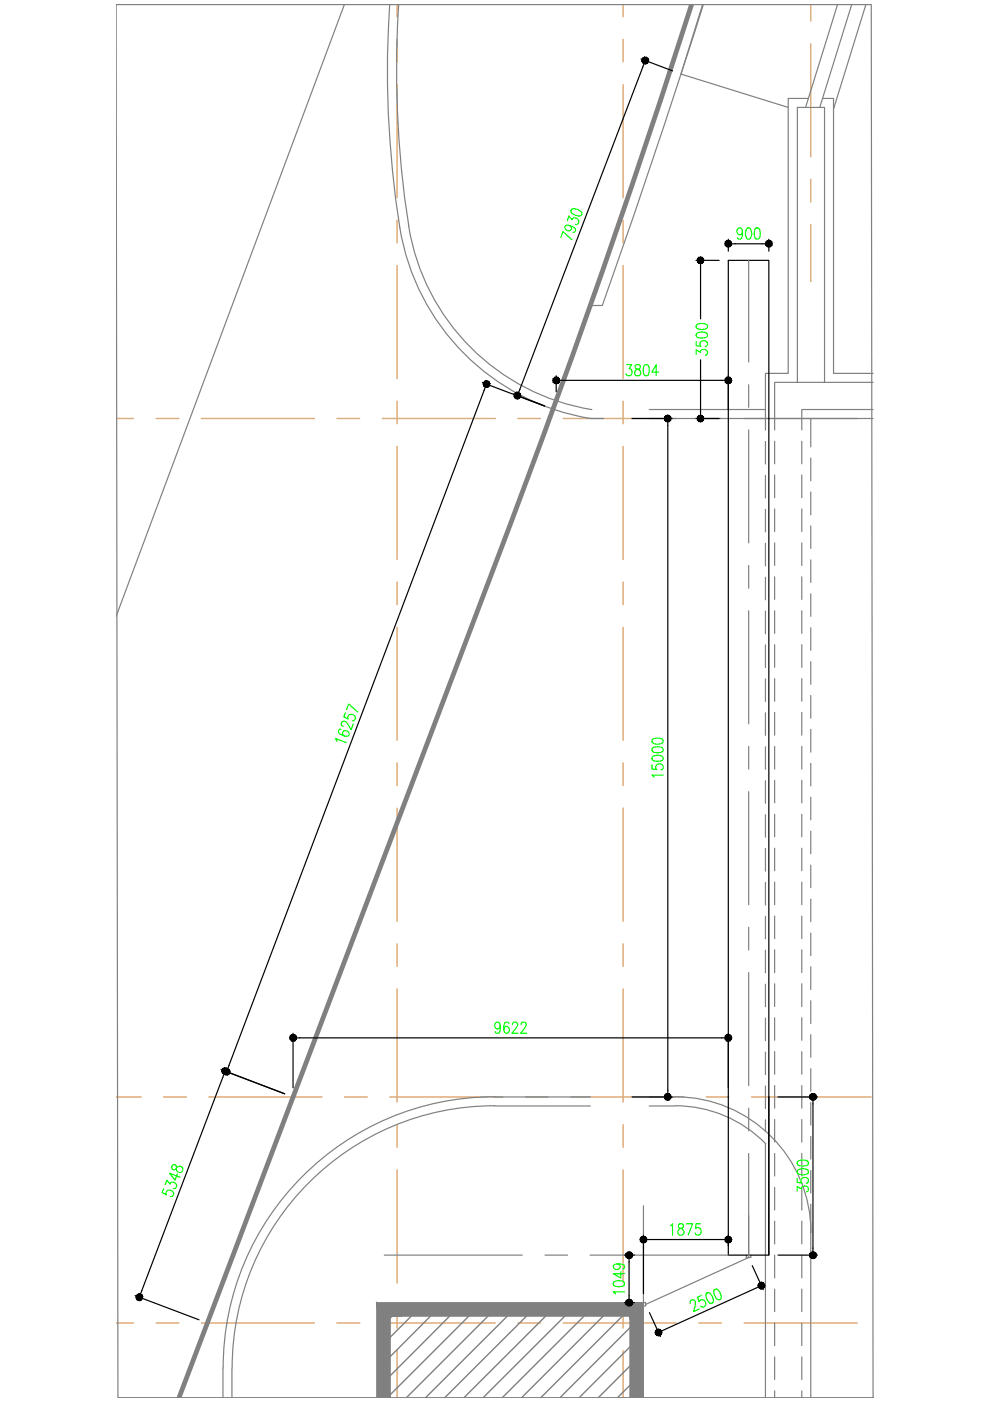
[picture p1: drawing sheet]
<svg xmlns="http://www.w3.org/2000/svg" width="210mm" height="297mm" viewBox="0 0 210 297" stroke-linecap="round" stroke-linejoin="round" font-family="sans-serif">
<!-- layer: 1 -->
<g fill="none" stroke="#dda56e" stroke-width=".3">
<path d="M84.2 1v2.6M84.2 8.3v4.8M84.2 17.9v24M132.1 1v2.6M132.1 8.3v4.8M132.1 17.9v24M171.9 1v3.5M171.9 9.3v23.9M171.9 38v4.8M84.2 46.7v4.8M84.2 56.3v24M132.1 46.7v4.8"/>
<path d="M132.1 56.3v24M171.9 47.6v12.1M24.6 88.7h3.7M33.1 88.7h4.8M42.7 88.7h24M71.4 88.7h4.9M81.1 88.7h23.9M84.2 85v4.8M84.2 94.7v23.9M109.8 88.7h4.8M119.4 88.7h24M132.1 85v4.8"/>
<path d="M132.1 94.7v23.9M148.2 88.7h4.7M157.8 88.7h23.9M84.2 123.4v4.8M84.2 133v24M132.1 123.4v4.8M132.1 133v24M84.2 161.8v4.7M84.2 171.3v24M132.1 161.8v4.7M132.1 171.3v24M84.2 200.1v4.8"/>
<path d="M84.2 209.7v24M132.1 200.1v4.8M132.1 209.7v24M24.6 232.6h5.3M34.7 232.6h4.8M44.3 232.6h24M73.1 232.6h4.8M82.7 232.6h23.9M84.2 238.5v4.7M111.4 232.6h4.8M121 232.6h24M132.1 238.5v4.7"/>
<path d="M149.8 232.6h4.7M159.4 232.6h25.3M84.2 248v24M132.1 248v24M84.2 276.8v4.8M132.1 276.8v4.8M24.6 280.5h3.7M33.1 280.5h4.8M42.7 280.5h24M71.4 280.5h4.9M81.1 280.5h23.9M84.2 286.4v9.9"/>
<path d="M109.8 280.5h4.8M119.4 280.5h24M132.1 286.4v9.9M148.2 280.5h4.7M157.8 280.5h23.9"/>
</g>
<g fill="none" stroke="#808080" stroke-width=".3">
<path d="M84.6 277.6l-3.3 3.3M88.6 277.6l-7.3 7.3M92.7 277.6l-11.4 11.5M96.8 277.6l-15.5 15.5M100.8 277.6l-18.7 18.7M104.9 277.6l-18.7 18.7M109 277.6l-18.8 18.7M113.1 277.6l-18.8 18.7M117.1 277.6l-18.7 18.7M121.2 277.6l-18.8 18.7M125.3 277.6l-18.8 18.7M129.3 277.6l-18.7 18.7"/>
<path d="M133.4 277.6l-18.7 18.7M135 280.1l-16.3 16.2M135 284.1l-12.2 12.2M135 288.2l-8.1 8.1M135 292.3l-4.1 4"/>
</g>
<!-- layer: 0 -->
<g fill="none" stroke="#808080" stroke-width=".25">
<path d="M24.6 1h160.1l.4 295.3h-160.1zM73 1l-48.4 129.7M82.6 1a205.4 205.4 0 0 0 2.7 49.8 48.9 48.9 0 0 0 39.9 37.9M84.5 1a211.2 211.2 0 0 0 2.6 49.4 47 47 0 0 0 38.4 36.4M146.6 1a2306.5 2306.5 0 0 1-21.4 63.8h2.5a1988.6 1988.6 0 0 0 21.4-63.8M149 1l-4.6 14.7 22.7 7.1M177.6 1l-6.8 21.8M180.6 1l-6.8 21.8M183.6 1l-6.9 22.1M171.4 20.9h-4.3v58.3h-4.8v9.5h22.8M174.4 20.9h2.3v58.3h8.4M158.7 55.2v21.6"/>
<path d="M137.7 88.7h24.6v2.5M137.7 86.8h24.6M158.7 81.6v4.8M158.7 91.1v24M162.3 93.6v4.8M164.2 93.6v4.7M169.1 81.1v-58.3h5.7v58.3M170 93.6v4.7M171.9 88.7v6M171.9 97.1v4.8M185.1 81.1h-20.9v10M185.1 86.8h-15.1v4.3"/>
<path d="M158.7 119.9v4.8M162.3 100.8v4.8M162.3 108v4.8M162.3 115.2v4.8M164.2 100.7v4.8M164.2 107.9v4.8M164.2 115.1v4.8M170 100.7v4.8M170 107.9v4.8M170 115.1v4.8M171.9 104.3v4.8M171.9 111.5v4.8"/>
<path d="M171.9 118.7v4.8M158.7 129.5v24M162.3 122.4v4.8M162.3 129.5v4.9M162.3 136.7v4.9M164.2 122.3v4.8M164.2 129.5v4.8M164.2 136.7v4.8M170 122.3v4.8M170 129.5v4.8M170 136.7v4.8M171.9 125.9v4.8"/>
<path d="M171.9 133.1v4.8M158.7 158.2v4.9M162.3 143.9v4.8M162.3 151.1v4.8M162.3 158.3v4.8M164.2 143.9v4.8M164.2 151v4.9M164.2 158.2v4.9M170 143.9v4.8M170 151v4.9M170 158.2v4.9M171.9 140.3v4.8"/>
<path d="M171.9 147.4v4.9M171.9 154.6v4.9M158.7 167.9v23.9M162.3 165.5v4.8M162.3 172.7v4.8M162.3 179.9v4.8M164.2 165.4v4.8M164.2 172.6v4.8M164.2 179.8v4.8M170 165.4v4.8M170 172.6v4.8M170 179.8v4.8"/>
<path d="M171.9 161.8v4.8M171.9 169v4.8M171.9 176.2v4.8M158.7 196.6v4.8M162.3 187.1v4.8M162.3 194.3v4.8M164.2 187v4.8M164.2 194.2v4.8M170 187v4.8M170 194.2v4.8M171.9 183.4v4.8M171.9 190.6v4.8"/>
<path d="M171.9 197.8v4.8M158.7 206.2v24M162.3 201.5v4.7M162.3 208.7v4.7M162.3 215.9v4.7M164.2 201.4v4.8M164.2 208.6v4.8M164.2 215.8v4.8M170 201.4v4.8M170 208.6v4.8M170 215.8v4.8M171.9 205v4.8"/>
<path d="M171.9 212.2v4.8M171.9 219.4v4.8M104.8 232.6h20.4M104.8 234.5h20.4M104.8 232.5a57.5 57.5 0 0 0-57.5 57.5M104.8 234.4a55.6 55.6 0 0 0-55.6 55.6M137.7 232.6h5.5M137.7 234.5h5.5M143.2 232.5a28.8 28.8 0 0 1 28.7 28.8M143.2 234.4a26.9 26.9 0 0 1 19.2 8.1M158.7 235v4.8M162.3 223.1v4.7"/>
<path d="M162.3 230.3v4.7M162.3 237.4v2.5M164.2 223v4.8M164.2 230.2v4.8M164.2 237.4v4.7M170 223v4.8M170 230.2v4.8M170 237.4v4.7M171.9 226.6v4.8M171.9 233.8v4.7M136.4 255.7v20.5M158.7 244.6v22l-21.8 10"/>
<path d="M162.3 242.5v53.8M164.2 244.6v4.7M164.2 251.8v4.7M164.2 258.9v4.8M170 244.6v4.7M170 251.8v4.7M170 258.9v4.8M171.9 241v4.7M171.9 248.2v4.7M171.9 255.3v41M81.5 266.1h29.2M115.6 266.1h4.7"/>
<path d="M125.1 266.1h29.3M136.4 276.2h.5v.7h-.5zM158.2 266.1v.5h1v-.5M164.2 266.1v4.8M164.2 273.3v4.8M170 266.1v4.8M170 273.3v4.8M47.3 290.1v6.2M49.2 290.1v6.2M164.2 280.5v4.8M164.2 287.7v4.8M164.2 294.9v1.4"/>
<path d="M170 280.5v4.8M170 287.7v4.8M170 294.9v1.4"/>
</g>
<g fill="#808080" stroke="#808080" stroke-width=".21">
<path d="M133.5 279.1v17.2h2.9zM133.5 279.1l2.9-2.9v20.1z"/>
<path d="M82.7 279.1h50.8l2.9-2.9zM79.9 276.2h56.5l-53.7 2.9zM79.9 276.2l2.8 20.1v-17.2zM79.9 276.2l2.8 20.1h-2.8z"/>
</g>
<path d="M146.6 1a2230.8 2230.8 0 0 1-38.5 110.4l-70.1 184.9" fill="none" stroke="#808080" stroke-width="1"/>
<!-- layer: A-elev-04 -->
<path d="M125.2 88.7h2.8" fill="none" stroke="#808080" stroke-width=".25"/>
<!-- layer: 0 -->
<g fill="none" stroke="#000" stroke-width=".25">
<path d="M135.9 12.5l6.7 2.5M136.6 13.5l-26.6 69.7M147.6 55.2h4.9M148.5 55.9v11.7M154.4 50.7v2.6M155.1 51.7h7.2M163 50.7v2.6M117.9 79.7v3.4M148.5 76.3v11.7M154.4 79.7v7.1M102.3 81.1l13.2 5-6.7-2.6M102.9 82.1l-54.6 144.5"/>
<path d="M118.6 80.6h35.1M134 88.7h8.5M141.6 89.5v142.4M147.6 88.7h4.9M62.1 219.1v11.5M154.4 219.1v11.5M46.8 226.7l13.6 5.2-13.3-5M47.5 227.8l-17.7 46.6M62.9 220h90.8M134 232.6h8.5M163 232.6v33.5h-8.6v-210.9h8.6v210.9M165 232.6h8.3"/>
<path d="M172.4 233.3v32.1M28.6 274.7l13.6 5.1M132.4 266.1h2.1M132.4 276.2h2.1M133.4 266.8v8.7M136.4 261.9v12.4M137.1 262.8h16.6M137.7 278.3l2.3 5.1M159.5 268.4l2.3 5M160.8 272.9l-20.5 9.3M165 266.1h8.3"/>
</g>
<g fill="none" stroke="#0f0" stroke-width=".25">
<path d="M118.9 50.3l.5-1.2 1.9 1.7M120.3 46.7l.3-.9 .7 .8a.72 .72 0 0 1 1.2-.2 .72 .72 0 0 1-.2 1.2h-.3M120.7 47.8l.5 .5a.54 .54 0 0 1-.5 .6 .69 .69 0 0 1-.8-.3 .69 .69 0 0 1 .1-.8 2.16 2.16 0 0 1 2 .8 .59 .59 0 0 1-.5 .7M121.3 44.3a1.82 1.82 0 0 1 2.1 1.1l-.1 .2a1.17 1.17 0 0 1-1.5 0l-.5-.3a.59 .59 0 0 1 0-1zM157.4 49.1l-.1 .3a.55 .55 0 0 1-.8 .3 .71 .71 0 0 1-.3-.9 .71 .71 0 0 1 1-.4 2.14 2.14 0 0 1 0 2.2l-.5 .1-.4-.3M158.4 48.4l.4-.1a1.58 1.58 0 0 1 0 2.4h-.2a1.73 1.73 0 0 1-.2-2.3zM160.2 48.4l.4-.1a1.58 1.58 0 0 1 0 2.4h-.1a1.15 1.15 0 0 1-.6-1.3zM132.9 77.3h1l-.5 .9a.72 .72 0 0 1 .6 1 .72 .72 0 0 1-1.2 .3l-.1-.3M134.7 77.4a.5 .5 0 0 0 .2 .8 .79 .79 0 0 1 .9 .5 .79 .79 0 0 1-.4 1 .7 .7 0 0 1-.9-.5 .7 .7 0 0 1 .6-.9l.4-.1a.48 .48 0 0 0 .3-.5 .48 .48 0 0 0-.4-.4zM136.7 77.4l.4-.1a1.15 1.15 0 0 1 .6 1.4l-.3 .9-.5 .1a1.08 1.08 0 0 1-.5-1.4zM139.6 78.9h-1.4l.9-1.6v2.4M147.6 75.1v-.9l.9 .5v-.3a.75 .75 0 0 1 1.1-.3 .75 .75 0 0 1 .2 1.2l-.3 .1"/>
<path d="M147.6 72.4v.9l1 .1a.75 .75 0 0 1 .6-1.2 .75 .75 0 0 1 .7 1.1l-.4 .2M147.7 70.7a1.75 1.75 0 0 1 2.3 .3v.1a1.17 1.17 0 0 1-1.4 .6l-.9-.3-.1-.3zM147.7 68.9a1.75 1.75 0 0 1 2.3 .2v.2a1.17 1.17 0 0 1-1.4 .6l-.9-.3-.1-.3zM71.4 157.2l-.3-.6 2.3 .8M72.3 154.6h-.3l-.2 .4a1.23 1.23 0 0 0 1.3 1h.7a.57 .57 0 0 0 .1-.8 .69 .69 0 0 0-.8-.3 .69 .69 0 0 0-.5 .7l.5 .4M73.2 151.1l-.3 .9 .9 .4a.74 .74 0 0 1 .4-.9 .74 .74 0 0 1 1 .3 .74 .74 0 0 1-.3 1l-.2 .1M73.5 150.5l.4-1.2 1.9 1.7M74.9 153.5l-.4 1.2-.8-1.2a.69 .69 0 0 0-.7-.6 .69 .69 0 0 0-.7 .6l.2 .3 .3 .2M138.3 158.6a2.38 2.38 0 0 1 2.2 0l.1 .4a1.15 1.15 0 0 1-1.3 .6l-.6-.1a.62 .62 0 0 1-.4-.9zM138.3 156.8a2.38 2.38 0 0 1 2.2 0l.1 .4a1.73 1.73 0 0 1-2.3 .3zM138.2 162.2v.9l1.1 .1a.63 .63 0 0 1 0-1.1 .72 .72 0 0 1 1.1 .1 .72 .72 0 0 1-.2 1M138.3 160.4a1.73 1.73 0 0 1 2.3 .3v.2a1.15 1.15 0 0 1-1.3 .5l-1-.2z"/>
<path d="M140.6 164.3h-2.4l.5 .5M106.1 217.5l-.3 .6a.68 .68 0 0 1-.9-.7 .68 .68 0 0 1 .9-.6 2.2 2.2 0 0 1 0 2.2 .56 .56 0 0 1-.8-.3M107.9 217a.51 .51 0 0 0-.8-.2 2.15 2.15 0 0 0 0 2.2 .54 .54 0 0 0 .8-.3 .67 .67 0 0 0 0-.8 .67 .67 0 0 0-.8-.2l-.3 .6M108.7 217.3l.1-.5h.7a.72 .72 0 0 1 0 1.1l-1 1.2h1.3M110.5 217.3l.1-.5h.8a.72 .72 0 0 1-.1 1.1l-.9 1.2h1.3M34.7 252l-.3 .9 .9 .4a.76 .76 0 0 1 .9-.9 .76 .76 0 0 1 .3 1.3h-.4M35 251.2l.4-1 .7 .8a.72 .72 0 0 1 1.1-.1 .72 .72 0 0 1-.2 1.1h-.2M36.5 247.1l-.1 .4a.51 .51 0 0 0 .3 .5 .51 .51 0 0 0 .5-.1 .74 .74 0 0 1 1-.6 .74 .74 0 0 1 .4 1 .7 .7 0 0 1-.8 .2 .7 .7 0 0 1-.4-.7v-.4a.49 .49 0 0 0-.3-.5 .49 .49 0 0 0-.6 .2zM37.6 248.9l-.5 1.3-1.2-1.4 2.3 .8M142.2 259.9l.4-.4v2.4M143.9 259.6a.56 .56 0 0 0 .2 .8 .75 .75 0 0 1 .9 .7 .75 .75 0 0 1-.8 .8 .78 .78 0 0 1-.5-1 .78 .78 0 0 1 .9-.5 .51 .51 0 0 0 .3-.5 .51 .51 0 0 0-.3-.4zM145.6 259.5h1.2l-.9 2.4"/>
<path d="M148.5 259.5h-.9l-.1 1a.75 .75 0 0 1 1.2 .5 .75 .75 0 0 1-1.1 .7l-.2-.3M169 252.6v-1.1l.9 .6a.72 .72 0 0 1 1-.6 .72 .72 0 0 1 .3 1.1l-.2 .1M169 249.8v.9l1 .1a.7 .7 0 0 1-.1-.8 .7 .7 0 0 1 .8-.4 .65 .65 0 0 1 .7 .6 .65 .65 0 0 1-.4 .7M169.1 248.1a2.15 2.15 0 0 1 2.2 0l.1 .4a1.38 1.38 0 0 1-1.9 .5l-.4-.2zM169.1 246.3a2.15 2.15 0 0 1 2.2 0l.1 .4a1.13 1.13 0 0 1-1.4 .5l-.9-.2zM130.1 271.8a2.46 2.46 0 0 1 2.2 0 .62 .62 0 0 1-.3 .9 2.68 2.68 0 0 1-1.9-.2zM130.8 268a.64 .64 0 0 1 .7 .6 .72 .72 0 0 1-.9 .5 .72 .72 0 0 1-.5-.9 2.26 2.26 0 0 1 2.2 0 .56 .56 0 0 1-.2 .9M131.6 269.6v1.4l-1.6-1h2.4M132.4 273.9h-2.4l.5 .5M146.4 276.4l.1-.7a.63 .63 0 0 1 .8 .1l.1 .8-.3 1.5 1.1-.6M148.7 274.7l-.8 .3 .3 1a.74 .74 0 0 1 1-.3 .74 .74 0 0 1 .4 .9 .74 .74 0 0 1-.9 .5l-.2-.2M149.7 274.4l.4-.3a1.13 1.13 0 0 1 1 1l.1 .9-.3 .3a1.13 1.13 0 0 1-1.1-1z"/>
<path d="M151.3 273.6l.4-.3a1.52 1.52 0 0 1 1.2 1.6v.4l-.3 .2a1.13 1.13 0 0 1-1.1-1z"/>
</g>
<g fill="#000" stroke="#000" stroke-width=".21">
<path d="M136.1 12.6v.4l.7-.2zM136.1 13l.7-.2-.5 .5zM136.3 13.3l.3 .2 .2-.7z"/>
<path d="M136.8 12.8l-.2 .7h.3zM136.8 12.8l.5 .6-.4 .1zM136.8 12.8l.5 .6 .2-.3z"/>
<path d="M136.7 12.1l.1 .7 .3-.7zM136.3 12.3l.4-.2 .1 .7zM136.3 12.3l-.2 .3 .7 .2z"/>
<path d="M136.8 12.8l.7 .3v-.4zM136.8 12.8l.6-.4 .1 .3zM137.1 12.1l-.3 .7 .6-.4z"/>
<path d="M147.8 55.2l.1 .3 .6-.3zM147.9 55.5l.6-.3-.3 .6zM148.5 55.2l-.3 .6 .3 .1z"/>
<path d="M148.2 54.6l.3 .6v-.7zM148.2 54.6l.3 .6-.6-.4zM147.9 54.8l-.1 .4h.7z"/>
<path d="M148.5 55.2v.7l.4-.1zM148.5 55.2l.6 .3-.2 .3zM148.5 55.2l.6 .3 .2-.3z"/>
<path d="M148.5 55.2h.8l-.2-.4zM148.9 54.6l.2 .2-.6 .4zM148.5 54.5v.7l.4-.6z"/>
<path d="M153.7 51.7l.1 .3 .6-.3zM153.8 52l.6-.3-.4 .6zM154.4 51.7l-.4 .6 .4 .1z"/>
<path d="M154.4 51.7v.7l.4-.1zM154.4 51.7l.6 .3-.2 .3zM154.4 51.7l.6 .3 .1-.3z"/>
<path d="M154 51.1l.4 .6v-.7zM154 51.1l.4 .6-.6-.4zM153.8 51.3l-.1 .4h.7z"/>
<path d="M154.4 51.7h.7l-.1-.4zM154.8 51.1l.2 .2-.6 .4zM154.4 51v.7l.4-.6z"/>
<path d="M162.3 51.7l.1 .3 .6-.3zM162.4 52l.6-.3-.3 .6zM163 51.7l-.3 .6 .3 .1z"/>
<path d="M162.7 51.1l.3 .6v-.7zM162.7 51.1l.3 .6-.6-.4zM162.4 51.3l-.1 .4h.7z"/>
<path d="M163 51.7v.7l.4-.1zM163 51.7l.6 .3-.2 .3zM163 51.7l.6 .3 .1-.3z"/>
<path d="M163 51.7h.7l-.1-.4zM163.4 51.1l.2 .2-.6 .4zM163 51v.7l.4-.6z"/>
<path d="M117.6 80l.3 .6v-.7zM117.6 80l.3 .6-.6-.3zM117.3 80.3l-.1 .3h.7z"/>
<path d="M154 80l.4 .6v-.7zM154 80l.4 .6-.6-.3zM153.8 80.3l-.1 .3h.7z"/>
<path d="M102.5 81.2v.3l.7-.1zM102.5 81.5l.7-.1-.6 .5zM102.6 81.9l.3 .2 .3-.7z"/>
<path d="M103.2 81.4l-.3 .7h.4zM103.2 81.4l.4 .6-.3 .1zM103.2 81.4l.4 .6 .2-.3z"/>
<path d="M103.1 80.7l.1 .7 .2-.6zM102.7 80.9l.4-.2 .1 .7zM102.7 80.9l-.2 .3 .7 .2z"/>
<path d="M103.2 81.4l.6 .3 .1-.4zM103.2 81.4l.5-.4 .2 .3zM103.4 80.8l-.2 .6 .5-.4z"/>
<path d="M109 83.6v.4l.7-.1zM109 84l.7-.1-.5 .4zM109.2 84.3l.3 .2 .2-.6z"/>
<path d="M109.7 83.9l-.2 .6 .3 .1zM109.7 83.9l.4 .5-.3 .2zM109.7 83.9l.4 .5 .3-.3z"/>
<path d="M109.6 83.1l.1 .8 .3-.7zM109.2 83.3l.4-.2 .1 .8zM109.2 83.3l-.2 .3 .7 .3z"/>
<path d="M109.7 83.9l.7 .2v-.3zM109.7 83.9l.6-.5 .1 .4zM110 83.2l-.3 .7 .6-.5z"/>
<path d="M117.2 80.6l.1 .4 .6-.4zM117.3 81l.6-.4-.3 .7zM117.9 80.6l-.3 .7 .3 .1z"/>
<path d="M117.9 80.6v.8l.4-.1zM117.9 80.6l.7 .4-.3 .3zM117.9 80.6l.7 .4v-.4z"/>
<path d="M117.9 80.6h.7v-.3zM118.3 80l.3 .3-.7 .3zM117.9 79.9v.7l.4-.6z"/>
<path d="M140.9 88.7l.1 .4 .6-.4zM141 89.1l.6-.4-.4 .7zM141.6 88.7l-.4 .7 .4 .1z"/>
<path d="M141.2 88.1l.4 .6v-.7zM141 88.4l.2-.3 .4 .6zM141 88.4l-.1 .3h.7z"/>
<path d="M141.6 88.7v.8l.3-.1zM141.6 88.7l.6 .4-.3 .3zM141.6 88.7l.6 .4 .1-.4z"/>
<path d="M141.6 88.7h.7l-.1-.3zM141.9 88.1l.3 .3-.6 .3zM141.6 88v.7l.3-.6z"/>
<path d="M147.8 88.7l.1 .4 .6-.4zM147.9 89.1l.6-.4-.3 .7zM148.5 88.7l-.3 .7 .3 .1z"/>
<path d="M148.5 88.7v.8l.4-.1zM148.5 88.7l.6 .4-.2 .3zM148.5 88.7l.6 .4 .2-.4z"/>
<path d="M148.2 88.1l.3 .6v-.7zM147.9 88.4l.3-.3 .3 .6zM147.9 88.4l-.1 .3h.7z"/>
<path d="M148.5 88.7h.8l-.2-.3zM148.9 88.1l.2 .3-.6 .3zM148.5 88v.7l.4-.6z"/>
<path d="M153.7 80.6l.1 .4 .6-.4zM153.8 81l.6-.4-.4 .7zM154.4 80.6l-.4 .7 .4 .1z"/>
<path d="M154.4 80.6v.8l.4-.1zM154.4 80.6l.6 .4-.2 .3zM154.4 80.6l.6 .4 .1-.4z"/>
<path d="M154.4 80.6h.7l-.1-.3zM154.8 80l.2 .3-.6 .3zM154.4 79.9v.7l.4-.6z"/>
<path d="M61.8 219.4l.3 .6v-.7zM61.8 219.4l.3 .6-.6-.3zM61.5 219.7l-.1 .3h.7z"/>
<path d="M154 219.4l.4 .6v-.7zM153.8 219.7l.2-.3 .4 .6zM153.8 219.7l-.1 .3h.7z"/>
<path d="M47.1 226.8l-.1 .4 .7-.1zM47 227.2l.7-.1-.5 .4zM47.2 227.5l.3 .3 .2-.7z"/>
<path d="M47.4 227l-.1 .3 .7-.1zM47.3 227.3l.7-.1-.5 .5zM47.5 227.7l.3 .2 .2-.7z"/>
<path d="M47.7 227.1l-.2 .7h.4zM47.7 227.1l.5 .6-.3 .1zM47.7 227.1l.5 .6 .2-.4z"/>
<path d="M48 227.2l-.2 .7h.4zM48 227.2l.5 .6-.3 .1zM48 227.2l.5 .6 .2-.3z"/>
<path d="M47.6 226.4l.1 .7 .3-.7zM47.3 226.5l.3-.1 .1 .7zM47.3 226.5l-.2 .3 .6 .3z"/>
<path d="M47.9 226.5l.1 .7 .3-.6zM47.6 226.7l.3-.2 .1 .7zM47.6 226.7l-.2 .3 .6 .2z"/>
<path d="M47.7 227.1l.7 .2 .1-.3zM47.7 227.1l.6-.4 .2 .3zM48 226.4l-.3 .7 .6-.4z"/>
<path d="M48 227.2l.7 .3 .1-.4zM48 227.2l.6-.4 .2 .3zM48.3 226.6l-.3 .6 .6-.4z"/>
<path d="M61.4 220l.1 .4 .6-.4zM61.5 220.4l.6-.4-.3 .7zM62.1 220l-.3 .7 .3 .1z"/>
<path d="M62.1 220v.8l.4-.1zM62.1 220l.7 .4-.3 .3zM62.1 220l.7 .4 .1-.4z"/>
<path d="M62.1 220h.8l-.1-.3zM62.5 219.4l.3 .3-.7 .3zM62.1 219.3v.7l.4-.6z"/>
<path d="M140.9 232.6l.1 .3 .6-.3zM141 232.9l.6-.3-.4 .6zM141.6 232.6l-.4 .6 .4 .1z"/>
<path d="M141.6 232.6v.7l.3-.1zM141.6 232.6l.6 .3-.3 .3zM141.6 232.6l.6 .3 .1-.3z"/>
<path d="M141.2 231.9l.4 .7v-.7zM141.2 231.9l.4 .7-.6-.4zM141 232.2l-.1 .4h.7z"/>
<path d="M141.6 232.6h.7l-.1-.4zM141.9 231.9l.3 .3-.6 .4zM141.6 231.9v.7l.3-.7z"/>
<path d="M153.7 220l.1 .4 .6-.4zM153.8 220.4l.6-.4-.4 .7zM154.4 220l-.4 .7 .4 .1z"/>
<path d="M154.4 220v.8l.4-.1zM154.4 220l.6 .4-.2 .3zM154.4 220l.6 .4 .1-.4z"/>
<path d="M154.4 220h.7l-.1-.3zM154.8 219.4l.2 .3-.6 .3zM154.4 219.3v.7l.4-.6z"/>
<path d="M171.6 232.6l.1 .3 .7-.3zM171.7 232.9l.7-.3-.4 .6zM172.4 232.6l-.4 .6 .4 .1z"/>
<path d="M172 231.9l.4 .7v-.7zM171.7 232.2l.3-.3 .4 .7zM171.7 232.2l-.1 .4h.8z"/>
<path d="M172.4 232.6v.7l.3-.1zM172.4 232.6l.6 .3-.3 .3zM172.4 232.6l.6 .3 .1-.3z"/>
<path d="M172.4 232.6h.7l-.1-.4zM172.7 231.9l.3 .3-.6 .4zM172.4 231.9v.7l.3-.7z"/>
<path d="M28.9 274.8v.4l.6-.2zM28.9 275.2l.6-.2-.5 .5zM29 275.5l.3 .2 .2-.7z"/>
<path d="M29.5 275l-.2 .7 .4 .1zM29.5 275l.5 .6-.3 .2zM29.5 275l.5 .6 .2-.3z"/>
<path d="M29.4 274.3l.1 .7 .3-.6zM29.1 274.5l.3-.2 .1 .7zM29.1 274.5l-.2 .3 .6 .2z"/>
<path d="M29.5 275l.7 .3 .1-.4zM29.5 275l.6-.4 .2 .3zM29.8 274.4l-.3 .6 .6-.4z"/>
<path d="M132.7 266.1v.4l.7-.4zM132.7 266.5l.7-.4-.4 .6zM133.4 266.1l-.4 .6 .4 .1z"/>
<path d="M132.7 276.2v.4l.7-.4zM132.7 276.6l.7-.4-.4 .6zM133.4 276.2l-.4 .6 .4 .1z"/>
<path d="M133 265.5l.4 .6v-.7zM132.7 265.8l.3-.3 .4 .6zM132.7 265.8v.3h.7z"/>
<path d="M133.4 266.1v.7l.4-.1zM133.4 266.1l.6 .4-.2 .2zM133.4 266.1l.6 .4 .1-.4z"/>
<path d="M133.4 276.2v.7l.4-.1zM133.4 276.2l.6 .4-.2 .2zM133.4 276.2l.6 .4 .1-.4z"/>
<path d="M133 275.5l.4 .7v-.7zM133 275.5l.4 .7-.7-.4zM132.7 275.8v.4h.7z"/>
<path d="M133.4 266.1h.7l-.1-.3zM133.8 265.5l.2 .3-.6 .3zM133.4 265.4v.7l.4-.6z"/>
<path d="M133.4 276.2h.7l-.1-.4zM133.8 275.5l.2 .3-.6 .4zM133.4 275.5v.7l.4-.7z"/>
<path d="M135.7 262.8l.1 .4 .6-.4zM135.8 263.2l.6-.4-.4 .6zM136.4 262.8l-.4 .6 .4 .1z"/>
<path d="M136.4 262.8v.7l.4-.1zM136.4 262.8l.7 .4-.3 .2zM136.4 262.8l.7 .4v-.4z"/>
<path d="M136 262.2l.4 .6v-.7zM136 262.2l.4 .6-.6-.3zM135.8 262.5l-.1 .3h.7z"/>
<path d="M136.4 262.8h.7v-.3zM136.8 262.2l.3 .3-.7 .3zM136.4 262.1v.7l.4-.6z"/>
<path d="M153.7 262.8l.1 .4 .6-.4zM153.8 263.2l.6-.4-.4 .6zM154.4 262.8l-.4 .6 .4 .1z"/>
<path d="M154 262.2l.4 .6v-.7zM154 262.2l.4 .6-.6-.3zM153.8 262.5l-.1 .3h.7z"/>
<path d="M154.4 262.8v.7l.4-.1zM154.4 262.8l.6 .4-.2 .2zM154.4 262.8l.6 .4 .1-.4z"/>
<path d="M154.4 262.8h.7l-.1-.3zM154.8 262.2l.2 .3-.6 .3zM154.4 262.1v.7l.4-.6z"/>
<path d="M160.8 272.9l.2 .2 .4-.5zM161.4 272.6v.7l-.4-.2zM161.4 272.6v.7l.3-.1z"/>
<path d="M160.9 272.2l.5 .4-.3-.7zM160.9 272.2l.5 .4-.7-.1zM160.7 272.5l.1 .4 .6-.3z"/>
<path d="M161.4 272.6l.3 .6 .3-.2zM161.4 272.6h.8l-.2 .4zM161.4 272.6h.8l-.1-.3z"/>
<path d="M161.9 272l-.5 .6 .7-.3zM161.5 271.9l.4 .1-.5 .6zM161.1 271.9l.3 .7 .1-.7z"/>
<path d="M171.6 266.1l.1 .4 .7-.4zM171.7 266.5l.7-.4-.4 .6zM172.4 266.1l-.4 .6 .4 .1z"/>
<path d="M172.4 266.1v.7l.3-.1zM172.4 266.1l.6 .4-.3 .2zM172.4 266.1l.6 .4 .1-.4z"/>
<path d="M172 265.5l.4 .6v-.7zM171.7 265.8l.3-.3 .4 .6zM171.7 265.8l-.1 .3h.8z"/>
<path d="M172.4 266.1h.7l-.1-.3zM172.7 265.5l.3 .3-.6 .3zM172.4 265.4v.7l.3-.6z"/>
<path d="M139 282.8l.2 .3 .4-.6zM139.6 282.5v.7l-.4-.1zM139.6 282.5v.7h.3z"/>
<path d="M139.3 281.9l-.2 .2 .5 .4zM139.1 282.1l.5 .4-.7-.1zM138.9 282.4l.1 .4 .6-.3z"/>
<path d="M139.6 282.5l.3 .7 .3-.3zM139.6 282.5l.7 .1-.1 .3zM139.6 282.5l.7 .1v-.4z"/>
<path d="M140 281.9l-.4 .6 .7-.3zM139.7 281.8l.3 .1-.4 .6zM139.3 281.9l.3 .6 .1-.7z"/>
</g>
</svg>
